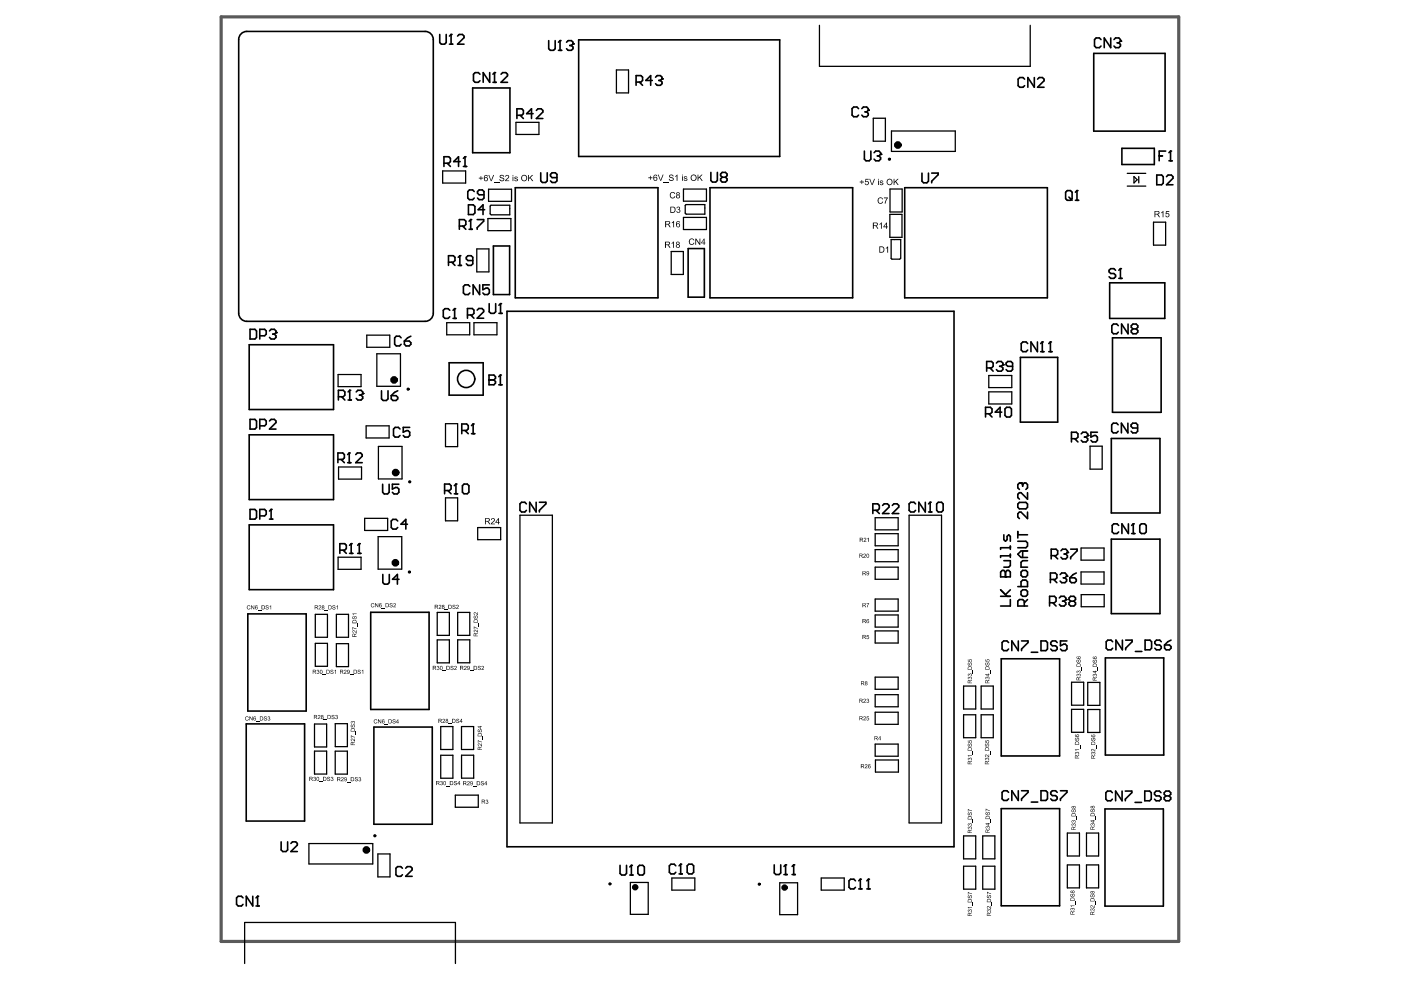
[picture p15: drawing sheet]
<svg xmlns="http://www.w3.org/2000/svg" width="297mm" height="210mm" viewBox="0 0 297 210" stroke-linecap="round" stroke-linejoin="round" font-family="sans-serif">
<path d="M46.9 3.6h203v196h-203z" fill="none" stroke="#5a5a5a" stroke-width=".68"/>
<g fill="none" stroke="#000" stroke-width=".27">
<path d="M130.7 14.8h2.6v4.9h-2.6zM173.7 5.4v8.7h44.7v-8.7M93.9 36.2h4.8v2.6h-4.8zM109.4 25.9h4.9v2.6h-4.9zM185.1 25.1h2.6v4.8h-2.6zM189 27.8h13.5v4.3h-13.5zM239 39.5h3.9M239 36.8h3.9M240.4 37.4l.7 .7-.7 .7zM241.4 37.4v1.4M101.1 52.8h2.6v4.8h-2.6zM103.4 46.3h4.9v2.6h-4.9z"/>
<path d="M103.6 40.1h4.9v2.6h-4.9zM103.9 43.7l.2-.2h4v2h-4l-.2-.2zM142.3 53.3h2.6v4.9h-2.6zM144.9 40.1h4.9v2.6h-4.9zM144.9 46.1h4.9v2.6h-4.9zM145.3 43.5l.1-.1h4v2h-3.9l-.2-.2zM188.7 45.5h2.5v4.8h-2.5zM188.7 40.1h2.6v4.8h-2.6zM188.9 50.8h2.1v3.9l-.2 .2h-1.7l-.2-.1zM244.6 47.1h2.5v4.9h-2.5zM71.7 79.4h4.9v2.6h-4.9zM77.8 71.1h4.8v2.5h-4.8z"/>
<path d="M79.9 75h5v6.9h-5zM94.7 68.4h4.9v2.6h-4.9zM100.5 68.4h4.9v2.6h-4.9zM209.6 79.6h4.9v2.6h-4.9zM71.8 99h4.9v2.6h-4.9zM77.6 90.3h4.9v2.6h-4.9zM80.2 94.7h5v6.8h-5zM94.5 89.8h2.5v4.9h-2.5zM209.6 83.1h4.9v2.5h-4.9zM231.1 94.6h2.6v4.9h-2.6zM71.7 118.1h4.9v2.6h-4.9zM77.3 109.9h4.9v2.6h-4.9z"/>
<path d="M80.2 113.8h5v6.9h-5zM94.5 105.6h2.5v4.8h-2.5zM101.3 111.9h4.9v2.5h-4.9zM110.2 109.2h6.9v65.3h-6.9zM185.6 109.8h4.8v2.5h-4.8zM185.6 113.2h4.8v2.5h-4.8zM185.6 116.5h4.8v2.6h-4.8zM192.7 109.2h6.9v65.3h-6.9zM229.2 116.2h4.9v2.6h-4.9zM66.9 136.4h2.5v4.9h-2.5zM66.9 130.3h2.5v4.8h-2.5zM71.3 136.5h2.6v4.8h-2.6z"/>
<path d="M71.3 130.3h2.6v4.8h-2.6zM92.7 135.7h2.6v4.8h-2.6zM92.7 129.8h2.6v4.9h-2.6zM97 129.8h2.6v4.9h-2.6zM97 135.7h2.6v4.8h-2.6zM185.6 120.2h4.8v2.6h-4.8zM185.6 127h4.8v2.6h-4.8zM185.6 130.4h4.8v2.6h-4.8zM185.6 133.8h4.8v2.5h-4.8zM229.2 121.3h4.9v2.5h-4.9zM229.2 126.1h4.9v2.5h-4.9zM66.7 159.3h2.6v4.8h-2.6z"/>
<path d="M66.7 153.5h2.6v4.9h-2.6zM71.1 159.3h2.5v4.8h-2.5zM71.1 153.4h2.6v4.9h-2.6zM93.4 154h2.6v4.9h-2.6zM97.8 154h2.6v4.9h-2.6zM185.6 143.6h4.8v2.5h-4.8zM185.6 147.3h4.8v2.6h-4.8zM185.6 151h4.8v2.6h-4.8zM185.6 157.8h4.8v2.5h-4.8zM204.3 145.5h2.6v4.8h-2.6zM204.3 151.5h2.6v4.9h-2.6zM208 145.5h2.6v4.8h-2.6z"/>
<path d="M208 151.5h2.6v4.9h-2.6zM227.2 150.4h2.6v4.9h-2.6zM227.2 144.7h2.6v4.8h-2.6zM230.6 150.4h2.6v4.9h-2.6zM230.6 144.7h2.6v4.9h-2.6zM65.5 178.9h13.5v4.3h-13.5zM93.4 160.1h2.6v4.9h-2.6zM96.5 168.6h4.9v2.6h-4.9zM97.9 160.1h2.5v4.9h-2.5zM185.6 161.1h4.9v2.6h-4.9zM204.3 177.2h2.6v4.9h-2.6zM208.4 177.2h2.5v4.9h-2.5z"/>
<path d="M226.3 176.6h2.6v4.9h-2.6zM230.4 176.6h2.5v4.9h-2.5zM80.1 181.1h2.6v4.8h-2.6zM133.6 187.1h3.8v6.8h-3.8zM142.4 186.2h4.9v2.5h-4.9zM165.3 187.2h3.8v6.7h-3.8zM174.1 186.2h4.9v2.5h-4.9zM204.3 183.7h2.6v4.8h-2.6zM208.4 183.7h2.5v4.8h-2.5zM226.3 183.4h2.6v4.9h-2.6zM230.4 183.4h2.5v4.9h-2.5zM51.9 204.3v-8.7h44.7v8.7"/>
</g>
<g fill="none" stroke="#000" stroke-width=".34">
<path d="M51.1 7.2l.8-.5h.4h37.8a1.72 1.72 0 0 1 1.8 1.7v58a1.72 1.72 0 0 1-1.8 1.7h-37.8a1.72 1.72 0 0 1-1.7-1.7v-58l.1-.5zM93.2 7.3v1.7l.4 .4h.7l.3-.4v-1.7M95.3 9.4h.7M95.3 7.7l.3-.4v2.1M97 7.7l.4-.4h.6l.4 .4v.3l-1.4 1.4h1.4M100.2 18.6h7.9v13.8h-7.9zM101.8 15.7l-.4-.3h-.7l-.3 .3v1.4l.3 .4h.7l.4-.4M103.8 15.4v2.1l-1.4-2.1v2.1M104.5 17.5h.7M104.5 15.7l.4-.3v2.1M106.2 15.7l.4-.3h.7l.3 .3v.4l-1.4 1.4h1.4M116.3 8.6v1.7l.4 .4h.7l.3-.4v-1.7"/>
<path d="M118.4 10.7h.7M118.4 9l.3-.4v2.1M120.1 9l.4-.4h.6l.4 .4v.3l-.4 .3M120.8 9.6h.3M121.1 9.6l.4 .4v.3l-.4 .4h-.6l-.4-.4M122.7 8.5h42.6v24.7h-42.6zM134.9 17.4h1l.3-.3v-.7l-.3-.4h-1v2.1M135.6 17.4l.6 .7M138.3 17.1h-1.4l1.1-1.1v2.1M139 16.4l.3-.4h.7l.4 .4v.3l-.4 .4M139.7 17.1h.3M140 17.1l.4 .3v.3l-.4 .4h-.7l-.3-.4"/>
<path d="M217.2 16.8l-.3-.4h-.7l-.3 .4v1.4l.3 .3h.7l.3-.3M219.3 16.4v2.1l-1.4-2.1v2.1M220 16.8l.3-.4h.7l.4 .4v.3l-1.4 1.4h1.4M231.9 11.3h15.1v16.5h-15.1zM233.4 8.4l-.3-.4h-.7l-.3 .4v1.4l.3 .3h.7l.3-.3M235.5 8v2.1l-1.4-2.1v2.1M236.2 8.4l.3-.4h.7l.4 .4v.3l-.4 .4M236.9 9.1h.3M237.2 9.1l.4 .3v.4l-.4 .3h-.7l-.3-.3M94.1 34.6h1.1l.3-.3v-.7l-.3-.4h-1.1v2.1M94.8 34.6l.7 .7M97.6 34.3h-1.4l1-1.1v2.1"/>
<path d="M98.2 33.6l.4-.4v2.1M98.2 35.3h.7M109.2 39.8h30.3v23.3h-30.3zM109.6 24.4h1l.4-.3v-.7l-.4-.3h-1v2M110.3 24.4l.7 .7M113 24.1h-1.3l1-1v2M113.7 23.4l.4-.3h.7l.3 .3v.4l-1.4 1.3h1.4M114.6 36.6v1.7l.4 .4h.7l.3-.4v-1.7M118.1 37.7h-1l-.4-.4v-.3l.4-.4h.6l.4 .4v1.3l-.4 .4h-.6l-.4-.4M150.5 39.8h30.3v23.3h-30.3zM150.7 36.5v1.8l.4 .3h.6l.4-.3v-1.8M153.1 37.6l-.3 .3v.4l.3 .3h.7l.4-.3v-.4l-.4-.3"/>
<path d="M153.1 37.6l-.3-.4v-.3l.3-.4h.7l.4 .4v.3l-.4 .4M153.1 37.6h.7M182 23l-.3-.3h-.7l-.3 .3v1.4l.3 .4h.7l.3-.4M182.7 23l.4-.3h.6l.4 .3v.4l-.4 .3M183.3 32v1.7l.3 .4h.7l.3-.4v-1.7M183.4 23.7h.3M183.7 23.7l.4 .4v.3l-.4 .4h-.6l-.4-.4M185.3 32.4l.4-.4h.7l.3 .4v.3l-.3 .4M186 33.1h.4M186.4 33.1l.3 .3v.3l-.3 .4h-.7l-.4-.4M191.8 39.8h30.3v23.3h-30.3zM195.5 36.7v1.7l.3 .4h.7l.3-.4v-1.7"/>
<path d="M197.5 36.7h1.4v.3l-1.4 1.4v.4M237.9 31.4h6.8v3.5h-6.8zM245.3 37.1h1l.3 .4v1.3l-.3 .4h-1zM245.8 33.1h.7M247.1 32h-1.3v2.1M247.3 37.5l.4-.4h.6l.4 .4v.3l-1.4 1.4h1.4M247.8 34.1h.7M247.8 32.4l.4-.4v2.1M95.1 55.6h1l.4-.4v-.6l-.4-.4h-1v2.1M95.8 55.6l.7 .7M97.1 54.6l.4-.4v2.1M97.1 56.3h.7"/>
<path d="M97.4 47.9h1l.4-.3v-.7l-.4-.3h-1v2M98.1 47.9l.7 .7M99.3 43.4h1l.4 .4v1.3l-.4 .4h-1zM99.5 46.9l.3-.3v2M99.5 48.6h.6M100.2 55.2h-1l-.3-.3v-.3l.3-.4h.7l.3 .4v1.3l-.3 .4h-.7l-.3-.4M100.6 40.6l-.4-.3h-.7l-.3 .3v1.4l.3 .3h.7l.4-.3M101.2 46.6h1.3v.3l-1.3 1.4v.3M102.6 41.3h-1l-.4-.3v-.4l.4-.3h.7l.3 .3v1.4l-.3 .3h-.7l-.4-.3M102.8 44.5h-1.4l1-1.1v2.1M104.6 52.2h3.4v10.3h-3.4zM145.9 52.7h3.4v10.3h-3.4z"/>
<path d="M225.9 40.8l.4-.4h.7l.3 .4v1.3l-.3 .4h-.7l-.4-.4zM226.6 41.8l.7 .7M228 42.5h.7M228 40.8l.3-.4v2.1M235.3 60h11.7v7.5h-11.7zM236.5 57.3l-.3-.3h-.7l-.4 .3v.3l.4 .4h.7l.3 .3v.4l-.3 .3h-.7l-.4-.3M237.2 59h.7M237.2 57.3l.4-.3v2M52.8 73.1h17.9v13.7h-17.9zM53 69.8h1l.4 .4v1.3l-.4 .4h-1zM55.1 71.2h1l.3-.3v-.7l-.3-.4h-1v2.1M57.1 70.2l.4-.4h.7l.3 .4v.3l-.3 .4"/>
<path d="M57.8 70.9h.4M58.2 70.9l.3 .3v.3l-.3 .4h-.7l-.4-.4M85 71.6l-.3-.3h-.7l-.3 .3v1.4l.3 .3h.7l.3-.3M85.7 72.3h1.1l.3 .4v.3l-.3 .3h-.7l-.4-.3zM87.1 71.3l-.7 .3-.7 .7M95.2 76.9h7.2v6.9h-7.2zM95.4 65.8l-.4-.4h-.7l-.3 .4v1.4l.3 .3h.7l.4-.3M96 67.5h.7M96 65.8l.4-.4v2.1M99.1 66.8h1l.4-.4v-.6l-.4-.4h-1v2.1M99.6 60.7l-.3-.3h-.7l-.3 .3v1.4l.3 .4h.7l.3-.4M99.8 66.8l.7 .7"/>
<path d="M101.2 65.8l.3-.4h.7l.3 .4v.3l-1.3 1.4h1.3M101.7 60.4v2.1l-1.4-2.1v2.1M103.7 79.5h1l.4 .4v.3l-.4 .4 .4 .3v.3l-.4 .4h-1zM103.7 64.4v1.7l.4 .3h.6l.4-.3v-1.7M103.7 60.4h-1.3v1l.7-.3h.3l.3 .3v.7l-.3 .4h-.7l-.3-.4M105.7 79.9l.4-.4v2.1M105.8 66.4h.7M105.8 64.7l.3-.3v2M107.5 66h94.8v113.5h-94.8zM209.2 78h1l.4-.3v-.7l-.4-.4h-1v2.1M209.9 78l.7 .7M211.3 77l.3-.4h.7l.3 .4v.3l-.3 .4"/>
<path d="M211.9 77.7h.4M212.3 77.7l.3 .3v.4l-.3 .3h-.7l-.3-.3M214.7 77.7h-1l-.4-.4v-.3l.4-.4h.6l.4 .4v1.4l-.4 .3h-.6l-.4-.3M216.3 75.8h8v13.7h-8zM217.9 72.8l-.3-.3h-.7l-.4 .3v1.4l.4 .4h.7l.3-.4M220 72.5v2.1l-1.4-2.1v2.1M220.6 74.6h.7M220.6 72.8l.4-.3v2.1M222.4 72.8l.3-.3v2.1M222.4 74.6h.6M235.9 71.6h10.3v15.8h-10.3zM237.1 69l-.3-.3h-.7l-.4 .3v1.4l.4 .4h.7l.3-.4"/>
<path d="M239.2 68.7v2.1l-1.4-2.1v2.1M240.2 69.7l-.3-.3v-.4l.3-.3h.7l.3 .3v.4l-.3 .3M240.2 69.7l-.3 .4v.3l.3 .4h.7l.3-.4v-.3l-.3-.4M240.2 69.7h.7M52.8 92.2h17.9v13.7h-17.9zM53 88.9h1l.4 .4v1.3l-.4 .4h-1zM55.1 90.3h1l.3-.4v-.6l-.3-.4h-1v2.1M57.1 89.3l.4-.4h.7l.3 .4v.3l-1.4 1.4h1.4M71.6 97.4h1.1l.3-.3v-.7l-.3-.4h-1.1v2.1M71.7 84.1h1.1l.3-.3v-.7l-.3-.3h-1.1v2M72.3 97.4l.7 .7M72.4 84.1l.7 .7"/>
<path d="M73.7 96.4l.3-.4v2.1M73.7 98.1h.7M73.8 83.1l.3-.3v2M73.8 84.8h.7M75.4 96.4l.4-.4h.7l.3 .4v.3l-1.4 1.4h1.4M75.5 83.1l.4-.3h.7l.3 .3v.3l-.3 .4M76.2 83.8h.4M76.6 83.8l.3 .3v.4l-.3 .3h-.7l-.4-.3M80.9 82.9v1.7l.3 .3h.7l.4-.3v-1.7M83 83.9h1l.3 .3v.4l-.3 .3h-.7l-.3-.3zM84.3 82.9l-.7 .3-.6 .7M84.8 91l-.3-.4h-.7l-.4 .4v1.3l.4 .4h.7l.3-.4"/>
<path d="M86.9 90.6h-1.4v1l.7-.3h.3l.4 .3v.7l-.4 .4h-.7l-.3-.4M97.9 91.3h1l.4-.4v-.7l-.4-.3h-1v2.1M98.6 91.3l.7 .7M100 90.2l.3-.3v2.1M100 92h.7M103.7 80.6h1M105.7 81.6h.7M209 87.7h1l.3-.3v-.7l-.3-.3h-1v2M209.6 87.7l.7 .7M212.4 87.4h-1.4l1-1v2M213.1 86.7l.3-.3h.7l.3 .3v1.4l-.3 .3h-.7l-.3-.3zM227.2 93h1l.3-.3v-.7l-.3-.4h-1v2.1"/>
<path d="M227.9 93l.6 .7M229.2 92l.4-.4h.7l.3 .4v.3l-.3 .4M229.9 92.7h.4M230.3 92.7l.3 .3v.4l-.3 .3h-.7l-.4-.3M232.7 91.6h-1.4v1.1l.7-.4h.3l.4 .4v.7l-.4 .3h-.7l-.3-.3M235.6 93h10.3v15.8h-10.3zM237.1 90.1l-.4-.4h-.7l-.3 .4v1.3l.3 .4h.7l.4-.4M239.1 89.7v2.1l-1.3-2.1v2.1M241.2 90.8h-1l-.4-.4v-.3l.4-.4h.7l.3 .4v1.3l-.3 .4h-.7l-.4-.4M52.8 111.3h17.9v13.7h-17.9zM53 108h1l.4 .4v1.3l-.4 .4h-1zM55.1 109.4h1l.3-.4v-.6l-.3-.4h-1v2.1"/>
<path d="M57.1 110.1h.7M57.1 108.4l.4-.4v2.1M72.1 116.6h1l.3-.3v-.7l-.3-.3h-1v2M72.7 116.6l.7 .7M74.1 115.6l.4-.3v2M74.1 117.3h.7M75.8 115.6l.4-.3v2M75.8 117.3h.7M81.1 102.7v1.7l.4 .3h.7l.3-.3v-1.7M84.3 110.5l-.3-.4h-.7l-.3 .4v1.3l.3 .4h.7l.3-.4M84.6 102.7h-1.4v1l.7-.3h.3l.4 .3v.7l-.4 .3h-.7l-.3-.3M86.4 111.1h-1.4l1-1v2.1"/>
<path d="M94.3 104h1l.3-.3v-.7l-.3-.4h-1v2.1M94.9 104l.7 .7M96.3 103l.4-.4v2.1M96.3 104.7h.7M98 103l.4-.4h.7l.3 .4v1.4l-.3 .3h-.7l-.4-.3zM111.6 106.8l-.3-.3h-.7l-.4 .3v1.4l.4 .4h.7l.3-.4M113.7 106.5v2.1l-1.4-2.1v2.1M114.4 106.5h1.3v.3l-1.3 1.4v.4M185.1 108.2h1l.3-.3v-.7l-.3-.4h-1v2.1M185.7 108.2l.7 .7M187.1 107.2l.4-.4h.7l.3 .4v.3l-1.4 1.4h1.4M189.2 107.2l.3-.4h.7l.4 .4v.3l-1.4 1.4h1.4"/>
<path d="M194.1 106.8l-.3-.3h-.7l-.4 .3v1.4l.4 .4h.7l.3-.4M196.2 106.5v2.1l-1.4-2.1v2.1M196.9 108.6h.7M196.9 106.8l.3-.3v2.1M198.6 106.8l.3-.3h.7l.4 .3v1.4l-.4 .4h-.7l-.3-.4zM212.8 113.4v1l.4 .4 .3-.4v-.7l.4-.3 .3 .3v1.1M212.8 118.9h1.4v1l-.3 .4h-1.1M214.2 115.8v.7M214.2 117.5v.7M214.2 116.1h-2.1v.4M214.2 117.8h-2.1v.4M215.8 114.8h1.7l.4 .3v.7l-.4 .3h-1.7"/>
<path d="M215.8 106.9l.3-.4h1.4l.4 .4v.7l-.4 .3h-1.4l-.3-.3zM215.8 112.7v1.4M215.8 113.4h2.1M216.8 102.7l.4-.3h.3l.4 .3v.7l-.4 .4M216.8 102.7l-.3-.3h-.4l-.3 .3v.7l.3 .4M216.8 102.7v.4M216.8 116.8v1.4M217.9 118.9h-1.1l-.3 .3v1.1h1.4M217.9 104.5v1.3l-1.4-1.3h-.4l-.3 .3v.7l.3 .3M217.9 108.6v1.4l-1.4-1.4h-.4l-.3 .3v.7l.3 .4M217.9 116.8h-1.4l-.7 .7 .7 .7h1.4M222.9 117.8h1l.3-.3v-.7l-.3-.4h-1v2.1"/>
<path d="M223.6 117.8l.6 .7M224.9 116.8l.4-.4h.7l.3 .4v.3l-.3 .4M225.6 117.5h.4M226 117.5l.3 .3v.4l-.3 .3h-.7l-.4-.3M227 116.4h1.4v.4l-1.4 1.4v.3M235.6 114.3h10.3v15.8h-10.3zM237.2 111.4l-.4-.3h-.6l-.4 .3v1.4l.4 .3h.6l.4-.3M239.2 111.1v2l-1.3-2v2M239.9 113.1h.7M239.9 111.4l.4-.3v2M241.6 111.4l.4-.3h.7l.3 .3v1.4l-.3 .3h-.7l-.4-.3zM52.5 130.2h12.4v20.6h-12.4z"/>
<path d="M78.6 129.8h12.4v20.6h-12.4zM81.2 121.8v1.7l.3 .4h.7l.3-.4v-1.7M84.6 122.8h-1.4l1.1-1v2.1M212.1 121.3l.4-.4h.3l.4 .4 .3-.4h.4l.3 .4v1h-2.1zM212.1 126.4h2.1M212.1 125.1l1.4 1.3M212.3 139.7h12.4v20.6h-12.4zM213.2 121.3v1M213.8 136.2l-.3-.3h-.7l-.3 .3v1.4l.3 .4h.7l.3-.4M214.2 127.1v1.4h-2.1M214.2 125.1l-1 1M215.8 124.4h2.1v-1.1l-.4-.3h-.7l-.3 .3v1.1"/>
<path d="M215.9 135.9v2.1l-1.4-2.1v2.1M216.5 125.4l.3-.3h.7l.4 .3v.7l-.4 .3h-.7l-.3-.3zM216.5 121.3l.3-.4h.7l.4 .4v.7l-.4 .3h-.7l-.3-.3zM216.6 135.9h1.4v.3l-1.4 1.4v.4M217.2 128.5v-1l-.4-.4h-.7l-.3 .4v1h2.1M217.9 127.1l-.7 .7M218.6 138.3h1.4M220.7 135.9h1l.4 .3v1.4l-.4 .4h-1zM222.5 127.8h1.1l.3-.3v-.7l-.3-.4h-1.1v2.1M222.7 122.9h1l.4-.4v-.7l-.4-.3h-1v2M223.2 127.8l.7 .7M223.4 122.9l.7 .6"/>
<path d="M224.1 136.2l-.3-.3h-.7l-.3 .3v.4l.3 .3h.7l.3 .4v.3l-.3 .4h-.7l-.3-.4M224.6 126.8l.3-.4h.7l.4 .4v.3l-.4 .4M224.8 121.8l.3-.3h.7l.3 .3v.4l-.3 .3M225.3 127.5h.3M225.5 122.5h.3M225.6 127.5l.4 .3v.3l-.4 .4h-.7l-.3-.4M225.8 122.5l.3 .4v.3l-.3 .3h-.7l-.3-.3M226.2 135.9h-1.4v1l.7-.3h.4l.3 .3v.7l-.3 .4h-.7l-.4-.4M226.8 122.5h1.1l.3 .4v.3l-.3 .3h-.7l-.4-.3zM227 127.5l-.3 .3v.3l.3 .4h.7l.3-.4v-.3l-.3-.3M227 127.5l-.3-.4v-.3l.3-.4h.7l.3 .4v.3l-.3 .4M227 127.5h.7"/>
<path d="M228.2 121.5l-.7 .3-.7 .7M234.4 139.5h12.3v20.6h-12.3zM235.9 136.1l-.3-.4h-.7l-.4 .4v1.3l.4 .4h.7l.3-.4M238 135.7v2.1l-1.4-2.1v2.1M238.7 135.7h1.3v.4l-1.3 1.3v.4M240.7 138.1h1.4M242.8 135.7h1l.4 .4v1.3l-.4 .4h-1zM246.2 136.1l-.3-.4h-.7l-.4 .4v.3l.4 .4h.7l.3 .3v.3l-.3 .4h-.7l-.4-.4M246.9 136.8h1l.4 .3v.3l-.4 .4h-.6l-.4-.4zM248.3 135.7l-.7 .4-.7 .7M52.2 153.5h12.4v20.6h-12.4zM79.3 154.2h12.4v20.6h-12.4z"/>
<path d="M59.6 178.5v1.7l.4 .3h.6l.4-.3v-1.7M61.7 178.8l.3-.3h.7l.3 .3v.4l-1.3 1.3h1.3M212.3 171.4h12.4v20.7h-12.4zM213.8 168l-.3-.3h-.7l-.3 .3v1.4l.3 .3h.7l.3-.3M215.9 167.7v2l-1.4-2v2M216.6 167.7h1.4v.3l-1.4 1.4v.3M218.6 170.1h1.4M220.7 167.7h1l.4 .3v1.4l-.4 .3h-1zM224.1 168l-.3-.3h-.7l-.3 .3v.3l.3 .4h.7l.3 .3v.4l-.3 .3h-.7l-.3-.3M224.8 167.7h1.4v.3l-1.4 1.4v.3M234.3 171.5h12.4v20.6h-12.4zM235.8 168.1l-.3-.4h-.7l-.3 .4v1.3l.3 .4h.7l.3-.4"/>
<path d="M237.9 167.7v2.1l-1.4-2.1v2.1M238.6 167.7h1.4v.4l-1.4 1.3v.4M240.7 170.1h1.3M242.7 167.7h1l.4 .4v1.3l-.4 .4h-1zM246.2 168.1l-.4-.4h-.7l-.3 .4v.3l.3 .4h.7l.4 .3v.3l-.4 .4h-.7l-.3-.4M247.2 168.8l-.4-.4v-.3l.4-.4h.7l.3 .4v.3l-.3 .4M247.2 168.8l-.4 .3v.3l.4 .4h.7l.3-.4v-.3l-.3-.3M247.2 168.8h.7M51.5 190.4l-.3-.4h-.7l-.3 .4v1.3l.3 .4h.7l.3-.4M53.6 190v2.1l-1.4-2.1v2.1M54.3 190.4l.3-.4v2.1M54.3 192.1h.7"/>
<path d="M85.3 184.1l-.3-.4h-.7l-.4 .4v1.4l.4 .3h.7l.3-.3M86 184.1l.4-.4h.6l.4 .4v.3l-1.4 1.4h1.4M131.5 183.5v1.7l.3 .3h.7l.3-.3v-1.7M133.5 185.5h.7M133.5 183.8l.4-.3v2M135.2 183.8l.4-.3h.7l.3 .3v1.4l-.3 .3h-.7l-.4-.3zM143.3 183.6l-.4-.4h-.6l-.4 .4v1.3l.4 .4h.6l.4-.4M144 185.3h.7M144 183.6l.3-.4v2.1M145.7 183.6l.3-.4h.7l.4 .4v1.3l-.4 .4h-.7l-.3-.4zM164.2 183.4v1.7l.3 .3h.7l.3-.3v-1.7M166.2 185.4h.7"/>
<path d="M166.2 183.7l.4-.3v2M167.9 185.4h.7M167.9 183.7l.4-.3v2M181.4 186.8l-.4-.4h-.7l-.3 .4v1.3l.3 .4h.7l.4-.4M182.1 188.5h.7M182.1 186.8l.3-.4v2.1M183.8 188.5h.7M183.8 186.8l.3-.4v2.1"/>
<circle cx="188.6" cy="33.8" r=".17"/>
<circle cx="86.5" cy="82.5" r=".17"/>
<circle cx="98.8" cy="80.3" r="1.83"/>
<circle cx="86.9" cy="102.2" r=".17"/>
<circle cx="86.8" cy="121.3" r=".17"/>
<circle cx="79.5" cy="177.2" r=".17"/>
<circle cx="129.3" cy="187.4" r=".17"/>
<circle cx="161" cy="187.5" r=".17"/>
</g>
<g fill="#000">
<path d="M101.5 37.7h.4v-.4h.1v.4h.4v.2h-.4v.3h-.1v-.3h-.4zM103.5 37.1h.2l.4 1.2 .5-1.2h.2l-.6 1.3h-.1zM104.8 38.7l1 .1zM106 37.2l.6-.1 .3 .4-.5-.3a.24 .24 0 0 0-.3 .3 .24 .24 0 0 0 .4 .1l.4 .3v.3l-.4 .2-.5-.1-.1-.3 .4 .3h.3l.1-.3-.7-.3zM107.2 37.3l.2-.2 .5 .1v.4l-.6 .7h.7v.1h-.9l.7-.9-.2-.3-.5 .3zM109.1 37.6l.4-.2 .3 .3-.5-.1a.21 .21 0 0 0 0 .2 .21 .21 0 0 0 .3 .1 .35 .35 0 0 1 0 .6 .35 .35 0 0 1-.5-.3l.1-.1 .1 .2a.17 .17 0 0 0 .3 0 .17 .17 0 0 0-.1-.3l-.4-.1zM112 37.1h.1v.6l.7-.6h.2l-.5 .5 .6 .8h-.3l-.4-.7-.3 .3v.4h-.1zM137.4 37.6h.4v-.3h.2v.3h.3v.2h-.3v.3h-.2v-.3h-.4zM139.5 37h.1l.5 1.2 .4-1.2h.2l-.5 1.3h-.2zM140.7 38.6l1 .1zM141.9 37.2l.5-.2 .3 .1 .1 .3-.5-.2a.24 .24 0 0 0-.3 .2 .24 .24 0 0 0 .4 .2l.4 .2v.3l-.3 .3-.5-.1-.2-.4 .4 .3h.3l.2-.3-.7-.3zM143.2 37.3l.4-.3v1.3h-.1v-1l-.3 .2z"/>
<path d="M145 37.5l.5-.1 .2 .2-.4-.1a.21 .21 0 0 0 0 .3 .21 .21 0 0 0 .2 0h.1a.35 .35 0 0 1-.1 .6 .35 .35 0 0 1-.5-.3l.1-.1 .2 .2a.17 .17 0 0 0 .2 0 .17 .17 0 0 0-.1-.2l-.4-.2zM147.9 37h.2v.7l.6-.7h.3l-.6 .6 .6 .7h-.2l-.5-.6-.2 .2v.4h-.2zM182.3 38.5h.4v-.3h.1v.3h.4v.2h-.4v.3h-.1v-.3h-.4zM183.5 37.9h.7v.2h-.6v.3h.3l.3 .2v.4l-.3 .3-.4-.1-.2-.2 .2-.1 .2 .2 .3-.1-.1-.5-.5 .1zM184.3 37.9h.2l.4 1.2 .4-1.2h.2l-.5 1.3h-.2zM186.6 38.4l.4-.1 .3 .2-.3-.1a.16 .16 0 0 0-.2-.1 .16 .16 0 0 0-.1 .2 .16 .16 0 0 0 .2 .1l.4 .2v.2l-.2 .2-.3 .1-.3-.3 .2-.1 .1 .2a.17 .17 0 0 0 .3 0 .18 .18 0 0 0-.2-.3l-.4-.2zM189.5 37.9h.1v.7l.7-.7h.2l-.5 .5 .5 .8h-.2l-.5-.6-.2 .2v.4h-.1zM142.1 41l.4-.3 .6 .2 .1 .2-.6-.3-.4 .4v.5l.3 .2 .7-.3-.2 .4-.5 .1-.4-.3zM142.4 51.6l.5-.4v1.3h-.2v-1l-.3 .2zM142.4 47.2l.5-.4v1.4h-.2v-1l-.3 .2zM143.6 43.9l.4-.1 .2 .2-.2 .4 .2 .1 .1 .4-.2 .2h-.5l-.2-.3h.2l.2 .2 .3-.1-.1-.4h-.3l.3-.2v-.3l-.2-.1-.4 .2zM146.2 50.7l.6-.1 .3 .2 .1 .1-.2 .1-.1-.2-.3-.1-.4 .3v.5l.3 .3 .4-.1 .1-.2h.2l-.2 .4h-.4l-.5-.2-.1-.6z"/>
<path d="M147.4 50.6h.2l.7 1v-1h.2v1.3h-.2l-.7-1v1h-.2zM186.2 42.1l.3-.2h.5l.2 .3-.1 .1-.3-.3-.4 .1-.1 .7 .3 .3 .3-.1 .2-.3 .1 .1-.1 .2-.3 .2-.5-.1-.2-.3zM186.5 47.5l.5-.3v1.3h-.2v-1l-.3 .2zM187.4 41.9h.9l-.6 1.3h-.1v-.4l.5-.8h-.7zM187.8 52.6l.5-.4v1.4h-.2v-1.1l-.2 .2zM246.2 45l.5-.3v1.4h-.2v-1.1l-.3 .2zM247.2 44.8h.7v.1h-.5l-.1 .4 .3-.1 .3 .2-.1 .6-.3 .1-.3-.1-.1-.3h.2l.2 .3 .2-.2a.3 .3 0 0 0 0-.4 .3 .3 0 0 0-.4 0h-.2zM104.2 109.9h.5l.2 .2-.1 .4-.5 .5h.6v.2h-.8l.7-.9-.2-.3-.5 .2zM183.1 117.5h.5v.3l-.4 .4 .4 .1h-.6l.4-.5a.18 .18 0 0 0 .1-.2 .18 .18 0 0 0-.2-.1 .18 .18 0 0 0-.2 .2zM183.2 114.1h.4l.1 .3-.5 .4 .5 .1h-.6l.3-.5a.17 .17 0 0 0 .2-.2 .17 .17 0 0 0-.2-.1 .17 .17 0 0 0-.2 .2h-.1zM183.9 114.2l.3-.2v.9h-.1v-.7zM52.4 128.4l.5-.1 .1 .2v.1l-.1-.2h-.3l-.1 .2v.5h.4l.1-.2v.3h-.3l-.3-.1z"/>
<path d="M53.3 128.3l.5 .7 .1-.7v.9l-.5-.7-.1 .7zM54.7 129.4h.7zM56.3 128.4l.5-.1 .2 .2h-.5l.5 .4-.1 .2-.2 .1h-.2l-.2-.3 .3 .2a.18 .18 0 0 0 .2 0 .18 .18 0 0 0 0-.2 .18 .18 0 0 0-.2-.1l-.3-.1zM57.2 128.5l.3-.2v.9l-.1-.7zM67.6 128.4h.5l-.1 .4-.3 .3 .4 .1h-.6l.4-.5a.17 .17 0 0 0 0-.2 .17 .17 0 0 0-.2 .1zM68.8 129.4h.7zM70.5 128.4l.4-.1 .2 .2h-.5l.5 .4v.2l-.2 .1h-.3l-.2-.3 .4 .2a.19 .19 0 0 0 .2-.2 .19 .19 0 0 0-.3-.1l-.2-.2zM71.3 128.5l.3-.2v.9l-.1-.7-.2 .2zM74.8 133.7h.3l.4 .4 .1-.5v.6l-.5-.4a.17 .17 0 0 0-.3 0 .18 .18 0 0 0 .2 .3h-.3zM74.8 130.7l.2-.1-.1 .2a.2 .2 0 0 0-.1 .2 .2 .2 0 0 0 .3 .1 .2 .2 0 0 0 0-.3l.3-.2 .2 .3a.21 .21 0 0 1 0 .3 .21 .21 0 0 1-.3 0l.2-.1-.1-.4h-.1l-.3 .6h-.2l-.1-.2zM74.7 132.9l.9 .5-.8-.3-.1 .4zM74.7 130.1l.9 .1h-.7v.2z"/>
<path d="M75.7 132.2l.1 .7zM78.7 128l.2-.1 .4 .1 .1 .1-.2 .1-.1-.2h-.2l-.2 .3 .2 .4 .5-.2-.2 .2h-.5zM79.5 127.9l.6 .7 .1-.7v.8l-.6-.6-.1 .6zM81 128.9l.7 .1zM82.6 128l.5-.1 .1 .2-.1-.1a.17 .17 0 0 0-.3 0 .17 .17 0 0 0 .1 .2l.3 .2v.3l-.3 .1-.3-.3 .4 .2a.17 .17 0 0 0 .1-.2 .17 .17 0 0 0-.2-.1l-.3-.2zM83.4 128l.2-.1 .3 .1v.3l-.4 .3 .5 .1h-.6l.4-.4a.17 .17 0 0 0-.1-.3 .17 .17 0 0 0-.2 .2zM93 128.4l.2-.2 .3 .1v.3l-.4 .4 .5 .1h-.6l.4-.5a.18 .18 0 0 0 .1-.2 .18 .18 0 0 0-.2-.1 .18 .18 0 0 0-.2 .2zM94.3 129.3h.7zM96 128.4l.4-.2 .2 .3-.2-.1a.16 .16 0 0 0-.2-.1 .16 .16 0 0 0-.1 .1 .16 .16 0 0 0 .2 .2 .26 .26 0 0 1 .2 .3 .26 .26 0 0 1-.3 .2 .26 .26 0 0 1-.2-.3l.2 .2 .3-.1-.5-.3zM96.8 128.3l.1-.1a.37 .37 0 0 1 .3 .4 .37 .37 0 0 1-.3 .4l.4 .1h-.6l.4-.5a.18 .18 0 0 0 0-.3 .18 .18 0 0 0-.3 .2zM100.5 133.6l.3-.1 .4 .4 .1-.4v.6l-.4-.3a.18 .18 0 0 0-.2-.2 .18 .18 0 0 0-.2 .2 .18 .18 0 0 0 .2 .2l-.1 .1-.1-.2zM100.5 130.6l.2-.1-.1 .2a.2 .2 0 0 0-.1 .2 .2 .2 0 0 0 .3 .1 .2 .2 0 0 0 0-.3l.1-.2h.3l.1 .3a.2 .2 0 0 1 0 .3 .2 .2 0 0 1-.3 0l.2-.2a.17 .17 0 0 0 0-.3 .18 .18 0 0 0-.3 .2l-.1 .3h-.3z"/>
<path d="M100.5 129.9l.3-.1 .4 .4 .1-.4v.6l-.5-.4a.17 .17 0 0 0-.3 0 .18 .18 0 0 0 .2 .3 .21 .21 0 0 1-.3-.1 .21 .21 0 0 1 .1-.3zM100.5 132.8l.8 .3v.2l-.7-.3-.1 .4zM101.5 132.1l.1 .7zM183.8 134.7h.4l-.3 .1-.1 .2 .3-.1 .2 .2-.2 .4-.3-.1-.1-.1h.1a.18 .18 0 0 0 .3 0 .18 .18 0 0 0 0-.3 .18 .18 0 0 0-.3 .1zM183.7 127.9h.6l-.4 .8v-.2l.2-.5zM205.2 139.8l.1 .4h.3v-.4h.4v.5l-.2-.1a.18 .18 0 0 0 .2-.2 .18 .18 0 0 0-.2-.1l-.2 .1 .1 .3-.5-.1zM208.9 139.8l.1 .4h.3v-.4h.4v.5l-.2-.1a.18 .18 0 0 0 .2-.2 .18 .18 0 0 0-.2-.1l-.2 .1 .1 .3-.5-.1zM52 152.1l.2-.2h.4l.1 .2-.5-.1-.1 .4 .2 .3 .2-.1 .1-.2 .1 .2-.2 .2-.4-.1zM52.9 151.9l.6 .7 .1-.7v.9l-.6-.7-.1 .7zM54.3 152.9l.7 .1zM56 152l.1-.1 .5 .1-.5 .1 .5 .3-.1 .4-.5-.2-.1-.1 .3 .2 .3-.1-.5-.4zM56.8 152h.4l-.1 .3 .2 .3-.1 .2-.4-.2v-.1l.1 .2 .3-.2-.3-.2 .2-.3-.3 .1z"/>
<path d="M67.2 142.1l.3-.1 .2 .1v.7l-.4 .1-.2-.2h.2a.18 .18 0 0 0 .2 .1 .18 .18 0 0 0 .1-.3 .18 .18 0 0 0-.3 0l.3-.3-.3-.1-.2 .1zM67.4 151.7h.5v.3l-.4 .4h.4h-.6l.4-.4a.17 .17 0 0 0 0-.3 .17 .17 0 0 0-.2 .2zM68.4 143l.7 .1zM68.7 152.6l.6 .1zM70.1 142.1l.1-.1 .5 .1-.5 .1 .5 .3-.1 .4-.5-.1-.1-.2 .3 .2 .3-.1-.1-.2-.3-.1zM70.3 151.7l.5-.1 .1 .2h-.5l.6 .3-.1 .3-.2 .1-.3-.1-.1-.2 .3 .2a.19 .19 0 0 0 .3-.2 .21 .21 0 0 0-.4-.1l-.2-.2zM70.9 142.2l.3-.2v.9l-.1-.7zM71.1 151.7l.3-.1 .2 .2-.1 .2 .1 .1v.2l-.3 .2-.2-.3 .1 .1a.17 .17 0 0 0 .2 .1 .17 .17 0 0 0 .1-.3 .17 .17 0 0 0-.2 0 .19 .19 0 0 0 .2-.2 .19 .19 0 0 0-.2-.2l-.1 .1zM73 142.1h.4v.3l-.3 .4 .4 .1h-.6l.3-.4a.21 .21 0 0 0 .2-.3 .21 .21 0 0 0-.4 0h-.1zM74.4 156.7l.3-.1 .5 .4 .1-.4v.5l-.5-.2a.19 .19 0 0 0-.1-.2 .19 .19 0 0 0-.2 .1 .19 .19 0 0 0 .1 .2v.1l-.2-.1zM74.4 153.7l.2-.1-.1 .2a.17 .17 0 0 0 0 .2 .17 .17 0 0 0 .2 .1 .17 .17 0 0 0 0-.3l.1-.2h.3l.1 .5-.2 .2 .2-.5-.3-.1-.1 .5h-.3l-.1-.2zM74.4 153l.3-.1 .1 .2 .3-.2 .2 .2a.18 .18 0 0 1 0 .2 .18 .18 0 0 1-.3 0h.2l-.1-.3h-.2l-.1 .2-.2-.2a.21 .21 0 0 0-.1 .2 .21 .21 0 0 0 .1 .2l-.2-.1z"/>
<path d="M74.4 155.9l.9 .5-.8-.4-.1 .5zM74.2 143l.7 .1zM75.4 155.2l.1 .7zM75.8 142.1l.2-.1 .5 .1-.6 .1 .6 .3-.1 .4-.6-.1v-.2l.3 .2 .3-.1-.1-.2-.4-.1zM76.7 142.2l.3-.2v.9l-.1-.7zM79.3 152.7l.2-.2h.4l.1 .3-.5-.2-.2 .4 .3 .3h.2l.1-.2 .1 .1-.3 .2-.3-.1zM80.1 152.5l.6 .7 .1-.7v.9l-.6-.7-.1 .7zM81.6 153.5l.7 .1zM83.2 152.6l.3-.1a.18 .18 0 0 1 .2 0 .18 .18 0 0 1 0 .3v-.2l-.4 .1 .6 .4-.2 .3h-.2l-.3-.3 .3 .2 .3-.2-.5-.2zM92.7 141.3h.4l-.1 .3 .2 .3-.2 .1-.4-.1 .1-.1 .3 .2 .1-.2-.3-.2 .2-.3-.4 .1zM93.8 152.5l.2-.1 .3 .1v.3l-.4 .4 .5 .1h-.6l.4-.5a.18 .18 0 0 0 .1-.2 .18 .18 0 0 0-.2-.1 .18 .18 0 0 0-.2 .2zM93.9 142.2l.7 .1z"/>
<path d="M95.1 153.4l.7 .1zM95.5 141.3l.5-.1 .2 .2-.2-.1a.16 .16 0 0 0-.2-.1 .16 .16 0 0 0-.1 .2 .16 .16 0 0 0 .1 .1l.1 .1a.26 .26 0 0 1 .2 .2 .26 .26 0 0 1-.3 .3 .26 .26 0 0 1-.2-.3l.2 .2 .3-.2-.5-.2zM96.4 141.2h.1a.37 .37 0 0 1 .3 .4 .37 .37 0 0 1-.3 .3l.3 .1h-.5l.4-.4a.18 .18 0 0 0 0-.3 .18 .18 0 0 0-.3 .2zM96.8 152.5l.4-.1 .2 .2h-.2a.17 .17 0 0 0-.1-.2 .17 .17 0 0 0-.2 .2 .17 .17 0 0 0 .2 .2 .3 .3 0 0 1 .2 .3 .3 .3 0 0 1-.4 .3 .3 .3 0 0 1-.2-.4l.2 .2a.18 .18 0 0 0 .3 0 .18 .18 0 0 0 0-.3 .18 .18 0 0 0-.2 0l-.3-.1zM98.4 141.3l.2-.1 .3 .1v.3l-.4 .3 .4 .1h-.5l.3-.4a.18 .18 0 0 0 .1-.2 .18 .18 0 0 0-.2-.1 .18 .18 0 0 0-.1 .2zM99.7 142.2l.7 .1zM101.3 157.7l.4-.1 .4 .4 .1-.4v.6l-.4-.3a.19 .19 0 0 0-.2-.2 .19 .19 0 0 0-.2 .2 .19 .19 0 0 0 .2 .2l-.1 .1-.2-.2zM101.3 154.7l.3-.1-.1 .2a.19 .19 0 0 0-.1 .2 .19 .19 0 0 0 .3 .1 .19 .19 0 0 0 0-.3l.1-.2h.2l.2 .4a.18 .18 0 0 1-.1 .2 .18 .18 0 0 1-.2 0l.2-.2a.17 .17 0 0 0-.1-.3 .17 .17 0 0 0-.2 .2l-.1 .3a.29 .29 0 0 1-.4-.1 .29 .29 0 0 1 0-.4zM101.3 156.9l.9 .4v.1l-.8-.3-.1 .4zM101.3 141.3l.5-.1 .1 .2-.1-.1a.16 .16 0 0 0-.2-.1 .16 .16 0 0 0-.2 .2 .16 .16 0 0 0 .2 .1l.1 .1a.26 .26 0 0 1 .2 .2 .26 .26 0 0 1-.3 .3 .26 .26 0 0 1-.2-.3l.2 .2 .3-.2-.6-.2zM102.1 141.2h.2a.37 .37 0 0 1 .3 .4 .37 .37 0 0 1-.4 .3l.4 .1h-.5l.3-.4a.18 .18 0 0 0 0-.3 .18 .18 0 0 0-.2 .2zM102.3 156.2l.1 .7z"/>
<path d="M183.1 152h.5v.3l-.4 .3 .4 .1h-.6l.3-.4a.18 .18 0 0 0 .2-.1 .18 .18 0 0 0-.2-.2 .18 .18 0 0 0-.2 .1zM183.1 148.3l.2-.1a.37 .37 0 0 1 .2 .4 .37 .37 0 0 1-.3 .3l.4 .1h-.6l.2-.3a.23 .23 0 0 0 .3-.2 .23 .23 0 0 0-.3-.2l-.2 .1zM183.8 148.3l.3-.1 .1 .1-.1 .3 .2 .1-.1 .2-.3 .1-.2-.2 .2 .1a.18 .18 0 0 0 .3-.1 .18 .18 0 0 0-.3-.2l.2-.3-.1-.1-.2 .2zM183.8 151.9h.4l-.3 .1-.1 .2h.3l.2 .1-.2 .5-.3-.1-.1-.2h.1a.18 .18 0 0 0 .3 .1 .18 .18 0 0 0 0-.3 .18 .18 0 0 0-.3 0zM205.2 143.6l.7-.1 .2 .4-.3 .1 .2-.1a.18 .18 0 0 0-.2-.3 .18 .18 0 0 0-.1 .2l-.4-.2 .1 .4zM205.2 142.9h.8l.1 .3-.2 .1-.1-.1a.16 .16 0 0 0 .2-.2 .16 .16 0 0 0-.3 0v.1l-.3-.2-.1 .1v.3l-.1-.2zM205.2 140.6l.2-.1-.1 .2 .1 .3 .3-.5h.3v.5l-.2 .1 .2-.4-.2-.1-.2 .4-.3 .1zM205.2 157.8l.2-.1-.1 .2 .1 .3 .3-.5h.3v.5l-.2 .1 .2-.5-.2-.1-.2 .5h-.3zM205.2 157l.1 .3 .3 .1v-.4h.4l.1 .3-.3 .2 .2-.4a.23 .23 0 0 0-.4 0 .23 .23 0 0 0 .1 .4l-.5-.1zM206.2 142l.1 .8zM206.2 159.2l.1 .7zM208.9 157.8l.2-.1-.2 .2 .2 .3 .2-.5 .2-.1 .2 .2v.4l-.3 .1 .2-.5-.2-.1-.2 .5-.2 .1-.2-.2z"/>
<path d="M208.9 143.6l.7-.1 .2 .4-.3 .1 .2-.1a.18 .18 0 0 0-.1-.3 .18 .18 0 0 0-.2 .2l-.3-.2v.4zM208.9 140.6l.3-.1-.2 .2 .2 .3 .2-.5h.3v.5l-.2 .1 .2-.4-.2-.1-.2 .4-.3 .1zM208.9 157l.1 .3 .2 .1v-.4h.4l.1 .3-.2 .2 .1-.4a.23 .23 0 0 0-.3 0 .23 .23 0 0 0 0 .4l-.4-.1zM209.9 159.2l.1 .7zM209.9 142l.1 .8zM227.9 159.6l.7-.2 .2 .4-.2 .2 .1-.4-.3-.1v.3l-.3-.2v.4l-.2-.1zM228 156.5l.2-.1-.2 .2a.19 .19 0 0 0 0 .3 .19 .19 0 0 0 .3 0 .19 .19 0 0 0 0-.3l.1-.2 .3 .1 .1 .3-.2 .3-.1-.1 .2-.2v-.2a.19 .19 0 0 0-.3 0 .19 .19 0 0 0 0 .2l-.2 .2h-.2zM228.3 142.9h.7l.1 .3-.2 .2 .1-.1a.19 .19 0 0 0-.1-.3 .19 .19 0 0 0-.2 .2l-.1-.2a.21 .21 0 0 0-.3 .2 .21 .21 0 0 0 .2 .2l-.2-.1zM228.3 142.3l.2-.1 .2 .1 .3-.1 .1 .3-.2 .2 .1-.4h-.2l-.1 .2-.3-.2v.4l-.2-.1zM228.3 140l.2-.2-.1 .2a.16 .16 0 0 0-.1 .3 .16 .16 0 0 0 .3 0l.2-.5 .3 .2v.4l-.3 .1 .2-.3a.18 .18 0 0 0-.2-.3 .21 .21 0 0 0-.1 .4l-.1 .2h-.3zM227.9 158.9l.9 .1h-.7l.1 .2h-.1zM228.9 158l.1 .7z"/>
<path d="M229.3 141.4v.7zM231.4 159.6l.5-.2 .3 .2-.1 .4-.1-.1 .1-.1-.1-.2h-.2v.2l-.3-.2-.1 .2 .2 .1a.19 .19 0 0 1-.3-.1 .19 .19 0 0 1 .1-.2zM231.4 158.8h.3l.4 .4 .1-.4v.5l-.4-.3a.18 .18 0 0 0-.2-.1 .18 .18 0 0 0-.2 .1 .18 .18 0 0 0 .2 .2v.1l-.2-.1zM231.4 156.6l.2-.1-.1 .1a.19 .19 0 0 0-.1 .3 .19 .19 0 0 0 .3 .1 .19 .19 0 0 0 0-.3l.2-.3 .2 .1 .1 .2-.2 .4v-.6l-.2 .4a.27 .27 0 0 1-.4 .1 .27 .27 0 0 1 0-.4zM231.7 143h.4l.2-.1 .2 .1a.2 .2 0 0 1 .1 .3 .2 .2 0 0 1-.3 0h.1a.17 .17 0 0 0 0-.2 .17 .17 0 0 0-.2-.1 .17 .17 0 0 0-.1 .2l-.2-.2-.1 .3 .1 .1h-.2zM231.7 140l.2-.1-.1 .2 .1 .3 .3-.5h.3l.1 .3a.21 .21 0 0 1-.1 .2 .21 .21 0 0 1-.2 .1l.1-.1a.21 .21 0 0 0 .1-.3 .21 .21 0 0 0-.3-.1 .21 .21 0 0 0-.1 .3l-.1 .2h-.2zM232.4 158v.7zM232.7 141.5l.1 .7zM66.5 164.8l.3-.1 .2 .2-.2 .2 .2 .2v.2l-.3 .1-.3-.2h.2a.18 .18 0 0 0 .2 .1 .18 .18 0 0 0 .1-.3 .18 .18 0 0 0-.3-.1l.2-.3-.3 .1zM67.7 165.7l.7 .1zM69.4 164.8l.5-.1 .1 .2h-.1a.16 .16 0 0 0-.3-.1 .16 .16 0 0 0 0 .2l.1 .1a.27 .27 0 0 1 .3 .3 .27 .27 0 0 1-.5 .2l-.2-.3 .3 .2a.18 .18 0 0 0 .2 0 .18 .18 0 0 0 .1-.3 .18 .18 0 0 0-.3 0l-.2-.2zM70.2 164.8l.2-.1a.22 .22 0 0 1 .3 .2 .22 .22 0 0 1-.2 .2l.2 .1-.1 .3-.3 .1-.2-.2h.2a.18 .18 0 0 0 .2 .1 .18 .18 0 0 0 .1-.3 .18 .18 0 0 0-.3-.1l.2-.1a.21 .21 0 0 0-.1-.2 .21 .21 0 0 0-.3 .1z"/>
<path d="M72.4 164.8h.4v.3l-.4 .4 .5 .1h-.6l.3-.4a.17 .17 0 0 0 .2-.2 .17 .17 0 0 0-.2-.2 .17 .17 0 0 0-.2 .2h-.1zM73.6 165.8l.7 .1zM75.3 164.8h.5l.1 .2h-.2a.16 .16 0 0 0-.2-.2 .16 .16 0 0 0 0 .3h.1a.27 .27 0 0 1 .3 .4 .27 .27 0 0 1-.5 .1l-.2-.2 .3 .1a.18 .18 0 0 0 .2 0 .18 .18 0 0 0 0-.2 .18 .18 0 0 0-.2 0l-.2-.2zM76.1 164.8h.2a.22 .22 0 0 1 .2 .1 .22 .22 0 0 1-.1 .3l.2 .1-.1 .3-.3 .1-.2-.2h.1a.18 .18 0 0 0 .3 0 .18 .18 0 0 0 .1-.2 .18 .18 0 0 0-.3-.1l.2-.2a.21 .21 0 0 0-.2-.1 .21 .21 0 0 0-.2 .1zM93.4 165.7h.4l-.1 .3 .2 .3-.1 .2-.5-.1 .1-.2 .1 .2 .3-.2-.3-.2 .2-.3-.4 .1zM94.6 166.6l.7 .1zM96.3 165.7l.4-.1 .2 .2h-.2a.17 .17 0 0 0-.1-.2 .17 .17 0 0 0-.2 .2 .17 .17 0 0 0 .2 .1v.1a.3 .3 0 0 1 .2 .3 .3 .3 0 0 1-.3 .3 .3 .3 0 0 1-.3-.4l.3 .2a.18 .18 0 0 0 .2 0 .18 .18 0 0 0 0-.3 .18 .18 0 0 0-.2 0l-.2-.2zM99 165.8l.2-.2 .4 .1v.3l-.5 .4 .5 .1h-.6l.4-.5a.18 .18 0 0 0 .1-.2 .18 .18 0 0 0-.2-.1 .18 .18 0 0 0-.2 .2zM100.3 166.7h.7zM102 165.7l.4-.1 .2 .3-.2-.1a.17 .17 0 0 0-.1-.2 .17 .17 0 0 0-.2 .2 .17 .17 0 0 0 .2 .2 .3 .3 0 0 1 .2 .4 .3 .3 0 0 1-.3 .2 .3 .3 0 0 1-.3-.4l.3 .2a.18 .18 0 0 0 .2 0 .18 .18 0 0 0 .1-.2 .18 .18 0 0 0-.3-.1l-.2-.1zM103 169.7l.3-.2a.22 .22 0 0 1 .2 .2 .22 .22 0 0 1-.1 .3l.1 .2-.2 .2a.18 .18 0 0 1-.2 0 .18 .18 0 0 1 0-.2 .19 .19 0 0 0 .2 .1 .19 .19 0 0 0 .1-.2 .19 .19 0 0 0-.2-.1l.2-.1-.1-.3-.2 .2zM183.4 162.1h.5v.3l-.4 .4 .4 .1h-.6l.4-.4a.18 .18 0 0 0 .1-.2 .18 .18 0 0 0-.1-.2 .18 .18 0 0 0-.2 .2h-.2z"/>
<path d="M205.2 175.4l.6-.2 .3 .2-.1 .3-.2 .1 .2-.2a.18 .18 0 0 0-.2-.3 .18 .18 0 0 0-.1 .3l-.2-.2a.16 .16 0 0 0-.2 .1 .16 .16 0 0 0 .1 .2v.1l-.2-.1zM205.2 174.7l.2-.1 .2 .1 .3-.1 .2 .1a.18 .18 0 0 1 0 .3 .18 .18 0 0 1-.3 0l.2-.1-.1-.2h-.2v.2l-.3-.2a.21 .21 0 0 0-.1 .2 .21 .21 0 0 0 .1 .2l-.2-.1zM205.2 172.4l.2-.2-.1 .2a.17 .17 0 0 0 0 .3 .17 .17 0 0 0 .2 0 .17 .17 0 0 0 .1-.2l.1-.2 .2-.1 .1 .6-.2 .1 .2-.5-.2-.1-.2 .5h-.3zM205.2 160.8l.8-.1 .1 .3-.2 .2-.1-.1a.16 .16 0 0 0 .2-.2 .16 .16 0 0 0-.3-.1v.2l-.2-.2-.2 .1 .1 .3zM205.2 171.5l.9 .3v.2l-.8-.3-.1 .4zM205.2 160.1l.9 .1h-.7l.1 .2h-.1zM206.2 173.8l.1 .7zM208.9 160.8l.6-.1 .2 .3-.2 .2v-.1a.16 .16 0 0 0 .1-.2 .16 .16 0 0 0-.3-.1v.2l-.2-.2-.2 .1 .1 .3zM208.9 160h.3l.4 .4 .1-.4v.5l-.4-.3a.21 .21 0 0 0-.4 0 .21 .21 0 0 0 .2 .3l-.2-.1zM209 175.3l.6-.2 .3 .2-.1 .3-.2 .1 .1-.1a.18 .18 0 0 0-.1-.3 .18 .18 0 0 0-.2 .2l-.1-.2a.16 .16 0 0 0-.2 .1 .16 .16 0 0 0 .1 .2v.1l-.2-.1zM209 172.3l.2-.1-.1 .2a.17 .17 0 0 0 0 .2 .17 .17 0 0 0 .2 0 .17 .17 0 0 0 0-.2l.1-.2h.3l.1 .5-.2 .1 .1-.4-.2-.1-.1 .4-.3 .1zM209 171.5l.9 .3v.1l-.8-.3-.1 .4z"/>
<path d="M210 173.7l.1 .8zM227.2 174.7l.7-.1 .2 .4-.2 .1-.1-.1a.17 .17 0 0 0 .2-.2 .17 .17 0 0 0-.3 0l-.1 .1-.1-.2a.16 .16 0 0 0-.2 .1 .16 .16 0 0 0 .1 .2v.1l-.2-.1zM227.2 174l.3-.1 .1 .2 .3-.2 .2 .2a.18 .18 0 0 1 0 .2 .18 .18 0 0 1-.3 .1l.2-.2-.1-.2h-.2v.2l-.2-.2a.21 .21 0 0 0-.2 .2 .21 .21 0 0 0 .1 .3l-.2-.3zM227.2 171.7l.3-.1-.2 .2a.2 .2 0 0 0 .1 .3 .2 .2 0 0 0 .2-.1 .2 .2 0 0 0 0-.3l.1-.1 .3 .1-.1 .5h-.1l.2-.2-.1-.3h-.2l-.2 .5-.3-.2zM228.2 173.2l.1 .7zM231.2 174.7l.7-.2 .2 .2v.3h-.2a.17 .17 0 0 0 .1-.3 .17 .17 0 0 0-.3 .1l-.1 .1-.1-.2a.16 .16 0 0 0-.2 .1 .16 .16 0 0 0 .1 .2v.1l-.2-.1zM231.2 171.7l.3-.2-.2 .3a.2 .2 0 0 0 .1 .2 .2 .2 0 0 0 .2 0 .2 .2 0 0 0 0-.3l.1-.2 .4 .1-.1 .6-.2-.1 .2-.2-.1-.3-.2 .1-.2 .5-.3-.2zM232.2 173.1l.1 .7zM205.2 193l.8-.1 .1 .3-.2 .2-.1-.1a.17 .17 0 0 0 .1-.3 .17 .17 0 0 0-.2 0l-.1 .2-.1-.2a.16 .16 0 0 0-.2 .1 .16 .16 0 0 0 .1 .2v.1l-.2-.2zM205.2 189.9l.2-.1-.1 .2a.17 .17 0 0 0 0 .3 .17 .17 0 0 0 .2 0 .17 .17 0 0 0 .1-.3l.1-.2h.2l.1 .6-.2 .1 .2-.5-.2-.1-.2 .5h-.3zM205.2 189.1l.9 .3v.2l-.8-.3-.1 .4zM205.2 192.3l.9 .1h-.7l.1 .2h-.1z"/>
<path d="M206.2 191.4l.1 .7zM209.3 192.9l.6-.1 .2 .2v.2h-.2a.17 .17 0 0 0 .1-.2 .17 .17 0 0 0-.3 0l-.1 .1-.1-.2a.16 .16 0 0 0-.2 .1 .16 .16 0 0 0 .2 .2l-.1 .1-.1-.1zM209.3 192.2h.4l.3 .4 .1-.5v.6l-.4-.3a.21 .21 0 0 0-.2-.2 .21 .21 0 0 0-.2 .2 .21 .21 0 0 0 .2 .3l-.2-.1zM209.3 189.9l.2-.1-.1 .2a.17 .17 0 0 0-.1 .2 .17 .17 0 0 0 .3 .1 .17 .17 0 0 0 0-.3l.1-.2h.3l.1 .5-.2 .2 .1-.5-.2-.1-.2 .5h-.3zM209.3 189.1l.8 .3v.1l-.7-.3-.1 .4zM210.3 191.4l.1 .7zM227 192.7l.6-.2 .2 .2v.3l-.2 .1 .1-.2a.18 .18 0 0 0-.1-.3 .18 .18 0 0 0-.2 .3l-.2-.2a.16 .16 0 0 0-.2 .1 .16 .16 0 0 0 .2 .2l-.1 .1-.1-.2zM227 189.6l.2-.1-.1 .2a.17 .17 0 0 0-.1 .2 .17 .17 0 0 0 .3 .1 .17 .17 0 0 0 0-.3l.1-.2h.3l.1 .5-.2 .2 .1-.5-.2-.1-.2 .5h-.2l-.2-.2zM226.9 192l.9 .1h-.7l.2 .2h-.2zM228 191.1l.1 .7zM231.2 192.8l.6-.2 .3 .2-.1 .3-.2 .1 .2-.2a.18 .18 0 0 0-.2-.3 .18 .18 0 0 0-.2 .3l-.1-.2a.16 .16 0 0 0-.2 .1 .16 .16 0 0 0 .1 .2v.1l-.2-.2zM231.2 192h.4l.4 .4 .1-.5v.6l-.4-.3a.21 .21 0 0 0-.2-.1 .21 .21 0 0 0-.2 .2 .21 .21 0 0 0 .1 .2l-.2-.1z"/>
<path d="M231.2 189.7l.2-.1-.1 .2a.17 .17 0 0 0 0 .2 .17 .17 0 0 0 .2 .1 .17 .17 0 0 0 0-.3l.1-.2h.3l.1 .5-.2 .2 .2-.5-.3-.1-.1 .5-.3 .1-.1-.3zM232.2 191.2l.1 .7z"/>
<path d="M102.7 37.3l.5-.2 .2 .2-.1 .1-.1-.1-.3-.1-.1 .3-.1 .2 .3-.2 .4 .2v.4l-.2 .3h-.3l-.2-.2zM102.8 38a.28 .28 0 0 0 .5 0 .28 .28 0 0 0-.5 0z"/>
<path d="M108.7 37.1h.1v.2h-.1zM108.7 37.4h.1v1h-.1z"/>
<path d="M110.6 37.7a.5 .5 0 0 0 1 0 .5 .5 0 0 0-1 0zM110.5 37.7a.67 .67 0 0 1 1.3 0 .67 .67 0 0 1-1.3 0z"/>
<path d="M138.6 37.2l.5-.2 .2 .2-.1 .2-.1-.2h-.2l-.2 .2v.3l.3-.2 .3 .1 .1 .4-.2 .3-.3 .1-.3-.2zM138.7 37.9a.28 .28 0 0 0 .5 0 .28 .28 0 0 0-.5 0z"/>
<path d="M144.6 37h.2v.2h-.2zM144.6 37.4h.2v.9h-.2z"/>
<path d="M146.6 37.7a.5 .5 0 0 0 1 0 .5 .5 0 0 0-1 0zM146.4 37.7a.67 .67 0 0 1 1.3 0 .67 .67 0 0 1-1.3 0z"/>
<path d="M186.2 37.9h.1v.2h-.1zM186.2 38.3h.1v.9h-.1z"/>
<path d="M188.1 38.6a.5 .5 0 0 0 1 0 .5 .5 0 0 0-1 0zM188 38.5a.66 .66 0 0 1 1.3 0 .66 .66 0 0 1-1.3 0z"/>
<path d="M141.2 51.4v.4l.7-.1-.2-.3zM141 51.2h.8l.2 .2v.4l-.3 .2 .5 .5h-.2l-.5-.5h-.3v.5h-.2z"/>
<path d="M141.2 47v.5l.6-.1 .1-.1-.1-.3zM141 46.9h.9l.2 .1v.4l-.4 .2 .5 .6h-.2l-.5-.6h-.3v.6h-.2z"/>
<path d="M142.3 44v1l.6-.1 .2-.3-.2-.5zM142.1 43.8h.8l.3 .3v.6l-.2 .4h-.9z"/>
<path d="M143.5 51.6a.21 .21 0 0 0 .4 0 .21 .21 0 0 0-.4 0zM143.5 52.2a.27 .27 0 0 0 .5 0 .27 .27 0 0 0-.5 0zM143.4 51.3l.3-.1 .3 .1 .1 .3-.2 .2 .3 .2-.1 .4-.5 .1-.3-.2v-.3a.17 .17 0 0 0 .2-.2 .17 .17 0 0 0-.1-.1z"/>
<path d="M143.5 41.1a.25 .25 0 0 0 .5 0 .25 .25 0 0 0-.5 0zM143.5 41.7a.27 .27 0 0 0 .5 0 .27 .27 0 0 0-.5 0zM143.5 40.8l.4-.1 .2 .2-.2 .5 .3 .1v.3l-.2 .2h-.4l-.3-.2 .1-.3 .2-.2-.2-.2z"/>
<path d="M143.5 47l.5-.1 .2 .3-.3-.1a.31 .31 0 0 0-.3 0 .31 .31 0 0 0-.1 .4l.2-.2 .3 .1 .2 .2-.1 .5-.3 .1-.4-.1-.1-.7zM143.5 47.8a.3 .3 0 0 0 .6 0 .3 .3 0 0 0-.6 0z"/>
<path d="M149.2 50.8l-.4 .7h.4zM149.2 50.6h.2v.9h.1v.1h-.1v.3h-.2v-.3h-.5z"/>
<path d="M185.3 47.3v.5l.6-.1 .1-.1-.2-.3zM185.1 47.2h.8l.2 .1v.4l-.3 .2 .4 .6h-.2l-.4-.6h-.3v.6h-.2z"/>
<path d="M186.6 52.4v1h.6l.1-.3v-.6zM186.4 52.2h.7l.3 .3 .1 .6-.2 .4-.9 .1z"/>
<path d="M187.9 47.4l-.4 .6h.4zM187.9 47.2h.2v.8h.1l-.1 .5h-.2v-.3h-.6z"/>
<path d="M245 44.9v.4h.6a.23 .23 0 0 0 0-.3 .23 .23 0 0 0-.2-.1zM244.8 44.8l1 .1v.4l-.3 .2 .4 .6h-.2l-.4-.6h-.3v.6h-.2z"/>
<path d="M103 110v.4h.4a.23 .23 0 0 0 .3-.2 .23 .23 0 0 0-.3-.2zM102.8 109.9h1l.1 .4-.4 .3 .5 .6h-.2l-.5-.6h-.3v.6h-.2z"/>
<path d="M105.6 110.1l-.4 .6h.4zM105.6 109.9h.2v.8h.2v.2h-.2v.3h-.2v-.3h-.6z"/>
<path d="M182.3 117.5v.3l.5-.1-.1-.2zM182.2 117.4l.7 .1v.3l-.2 .1 .3 .4-.5-.4h-.2l-.1 .4z"/>
<path d="M182.4 114.1v.3l.5-.1-.1-.2zM182.3 114l.7 .2-.1 .2-.2 .1 .3 .4-.4-.4h-.2v.4h-.1z"/>
<path d="M183.9 117.5l-.1 .4a.22 .22 0 0 0 .1 .2 .22 .22 0 0 0 .3 0 .22 .22 0 0 0 0-.3 .21 .21 0 0 0-.1-.3 .21 .21 0 0 0-.2 0zM183.8 117.5l.2-.1 .2 .2 .1 .4-.2 .3-.4-.2z"/>
<path d="M54.1 128.4h.1a.18 .18 0 0 1 .3-.1 .18 .18 0 0 1 0 .3l-.2-.2-.1 .3h.3l.1 .4-.4 .1-.1-.2zM54.2 128.9a.2 .2 0 0 0 .4 0 .2 .2 0 0 0-.4 0z"/>
<path d="M55.6 128.4v.7h.3l.1-.5zM55.5 128.3l.6 .2v.6l-.6 .1z"/>
<path d="M66.8 128.4v.3l.5-.1-.1-.2zM66.7 128.3l.7 .1-.1 .3-.1 .1 .3 .4h-.2l-.3-.4h-.2l-.1 .4z"/>
<path d="M68.4 128.6a.13 .13 0 0 0 .2 0 .13 .13 0 0 0-.2 0zM68.3 129a.2 .2 0 0 0 .4 0 .2 .2 0 0 0-.4 0zM68.3 128.4h.4l-.1 .3 .2 .3-.2 .2-.4-.1v-.2l.2-.2z"/>
<path d="M69.7 128.4v.7h.4l.1-.6zM69.6 128.3l.7 .2v.5l-.1 .2h-.6z"/>
<path d="M74.8 134.5v.4h.3v-.4zM74.8 134.4h.3l.1 .2 .4-.3-.4 .5v.1h.4v.1h-.9z"/>
<path d="M74.8 131.7v.3h.7l-.1-.4-.4-.1zM74.8 131.6l.2-.2 .5 .1 .1 .6h-.9z"/>
<path d="M80.4 128l.4-.1 .1 .2h-.1a.18 .18 0 0 0-.2-.1 .18 .18 0 0 0-.1 .2l.4 .1-.1 .4h-.4zM80.5 128.5a.18 .18 0 0 0 .3 0 .18 .18 0 0 0-.3 0z"/>
<path d="M81.9 128v.6h.4v-.5zM81.8 127.9l.6 .1 .1 .4-.2 .3h-.5z"/>
<path d="M92.3 128.3v.3l.5-.1-.1-.2zM92.2 128.2l.7 .1-.1 .3-.2 .1 .3 .4-.4-.4h-.2v.4h-.1z"/>
<path d="M93.8 128.5a.15 .15 0 0 0 .3 0 .15 .15 0 0 0-.3 0zM93.8 128.8a.17 .17 0 0 0 .3 0 .17 .17 0 0 0-.3 0zM93.8 128.3h.4l-.1 .3 .2 .3-.2 .2-.4-.1z"/>
<path d="M95.2 128.3v.7h.3l.1-.6zM95.1 128.2l.6 .2 .1 .5-.2 .2h-.5z"/>
<path d="M100.6 134.4l-.1 .4h.3v-.4zM100.5 134.3l.3-.1 .1 .2 .4-.3-.4 .5v.2l.4 .1h-.9z"/>
<path d="M100.6 131.5l-.1 .4h.7l-.1-.4zM100.5 131.4h.7l.1 .6h-.9z"/>
<path d="M183 121.2v.3l.4-.1v-.2zM182.9 121.1l.7 .1v.3l-.3 .1 .4 .4h-.2l-.3-.4h-.2v.4h-.1z"/>
<path d="M183 128v.3l.4-.1v-.2zM182.9 127.9l.7 .1v.2l-.3 .1 .4 .4h-.2l-.3-.3h-.2v.3h-.1z"/>
<path d="M183 131.4v.2h.4v-.2zM182.9 131.3l.7 .1v.2l-.3 .1 .4 .4h-.2l-.3-.4h-.2v.4h-.1z"/>
<path d="M183 134.7v.3l.4-.1-.1-.2zM182.9 134.6l.6 .1v.3l-.2 .1 .3 .4-.4-.4h-.2v.4h-.1z"/>
<path d="M183.8 121.4a.2 .2 0 0 0 .4 0 .2 .2 0 0 0-.4 0zM183.8 121.2h.4l.1 .5-.2 .3h-.3l-.1-.2a.24 .24 0 0 0 .3 .1 .24 .24 0 0 0 .2-.3h-.4z"/>
<path d="M183.8 131.3l.4 .1 .1 .1-.4-.1-.1 .2 .4 .1-.1 .4-.4-.2zM183.8 131.8a.2 .2 0 0 0 .4 0 .2 .2 0 0 0-.4 0z"/>
<path d="M228.3 139.3l.1-.1-.1 .3 .2 .1h.2l-.1-.3 .1-.1h.4v.3l-.2 .2h-.4l-.3-.2zM228.7 139.4a.18 .18 0 0 0 .3 0 .18 .18 0 0 0-.3 0z"/>
<path d="M231.7 139.3l.2-.1v.1a.2 .2 0 0 0-.1 .3 .2 .2 0 0 0 .3 0v-.4l.4 .1v.3l-.3 .2-.5-.2zM232.1 139.4a.2 .2 0 0 0 .4 0 .2 .2 0 0 0-.4 0z"/>
<path d="M53.8 152l.1-.1a.17 .17 0 0 1 .2 0 .17 .17 0 0 1 0 .2 .16 .16 0 0 0-.1-.1 .16 .16 0 0 0-.2 .2v.1h.5l-.2 .5-.4-.2zM53.8 152.5a.2 .2 0 0 0 .4 0 .2 .2 0 0 0-.4 0z"/>
<path d="M55.2 152v.6h.4l.1-.5zM55.1 151.9l.6 .1 .1 .4-.1 .3-.6 .1z"/>
<path d="M66.4 142.1v.3l.5-.1-.1-.2zM66.3 142l.7 .1v.3l-.2 .1 .3 .4-.5-.4h-.2l-.1 .4z"/>
<path d="M66.7 151.7v.3l.4-.1-.1-.2zM66.6 151.6l.6 .1v.3l-.2 .1 .3 .3h-.2l-.2-.3h-.2l-.1 .3z"/>
<path d="M68 142.1l-.1 .3a.22 .22 0 0 0 0 .3 .22 .22 0 0 0 .3 0v-.5zM67.9 142.1h.4l.1 .5-.2 .3-.3-.1z"/>
<path d="M68.2 151.8a.15 .15 0 0 0 .3 0 .15 .15 0 0 0-.3 0zM68.2 152.2a.17 .17 0 0 0 .3 0 .17 .17 0 0 0-.3 0zM68.1 151.7h.5l-.2 .3 .2 .3-.2 .2-.3-.1-.1-.3 .2-.1z"/>
<path d="M69.3 142.1v.7l.4-.1 .1-.5zM69.2 142l.6 .1 .1 .4-.1 .3-.6 .1z"/>
<path d="M69.5 151.7v.7l.5-.1v-.5zM69.4 151.6l.7 .2v.4l-.1 .2h-.6z"/>
<path d="M72.2 142.1v.3l.4-.1v-.2zM72.1 142l.6 .1v.3l-.2 .1 .3 .4-.4-.4h-.2l-.1 .4z"/>
<path d="M73.7 142.3a.2 .2 0 0 0 .4 0 .2 .2 0 0 0-.4 0zM73.6 142.1l.2-.1 .3 .1v.7a.19 .19 0 0 1-.3 .1 .19 .19 0 0 1-.1-.2 .21 .21 0 0 0 .3 0 .21 .21 0 0 0 .1-.2l-.4 .1z"/>
<path d="M74.5 157.5v.4h.3l-.1-.4zM74.4 157.4l.3-.1 .1 .2 .5-.3-.5 .5v.2l.5 .1h-.9z"/>
<path d="M74.5 154.6v.4h.7l-.2-.5zM74.5 154.5h.7l.1 .6h-.9z"/>
<path d="M75.1 142.1v.7l.4-.1v-.5zM75 142l.6 .1 .1 .4-.2 .3-.5 .1z"/>
<path d="M81.1 152.6v-.1a.17 .17 0 0 1 .3 0 .17 .17 0 0 1 0 .3 .16 .16 0 0 0-.2-.2 .16 .16 0 0 0-.1 .2v.1h.4v.4l-.2 .1-.3-.2zM81.1 153.1a.2 .2 0 0 0 .4 0 .2 .2 0 0 0-.4 0z"/>
<path d="M82.5 152.6v.7l.4-.1v-.5zM82.4 152.5l.6 .1 .1 .4-.2 .3-.5 .1z"/>
<path d="M84.3 152.7l-.2 .4h.2zM84.4 152.5v.6h.2l-.2 .3-.1-.2h-.3z"/>
<path d="M91.9 141.3v.3l.4-.1v-.2zM91.8 141.2l.6 .1v.3l-.2 .1 .3 .3-.4-.3h-.2v.3h-.1z"/>
<path d="M93.1 152.5v.3l.4-.1v-.2zM93 152.4h.4a.24 .24 0 0 1 .2 .2 .24 .24 0 0 1-.2 .3l.3 .4-.4-.4h-.2v.4h-.1z"/>
<path d="M93.4 141.4v.3a.23 .23 0 0 0 .1 .2 .23 .23 0 0 0 .3 0 .23 .23 0 0 0-.1-.3v-.3zM93.3 141.3l.3-.1 .2 .2v.5l-.2 .2-.3-.2z"/>
<path d="M94.6 152.6a.15 .15 0 0 0 .3 0 .15 .15 0 0 0-.3 0zM94.6 153a.17 .17 0 0 0 .3 0 .17 .17 0 0 0-.3 0zM94.6 152.4l.4 .1-.1 .8-.4-.1z"/>
<path d="M94.8 141.3v.6h.3l.1-.5zM94.6 141.2l.7 .1 .1 .5-.2 .2h-.6z"/>
<path d="M96 152.5v.7h.3l.2-.3-.1-.3zM95.8 152.4l.7 .1v.7l-.7 .1z"/>
<path d="M97.8 152.6l-.2 .4h.2zM97.8 152.4l.2 .6-.1 .3-.1-.2h-.3z"/>
<path d="M97.7 141.3v.3l.4-.1-.1-.2zM97.5 141.2l.7 .1v.3l-.2 .1 .3 .3-.4-.3h-.2v.3h-.2z"/>
<path d="M99.1 141.5a.2 .2 0 0 0 .4 0 .2 .2 0 0 0-.4 0zM99.1 141.2h.4l.1 .5-.2 .4-.4-.3a.25 .25 0 0 0 .4 .2 .25 .25 0 0 0 .1-.4l-.1 .2-.3-.1z"/>
<path d="M100.6 141.3v.6h.3l.1-.5zM100.4 141.2l.7 .1v.5l-.1 .2h-.6z"/>
<path d="M101.4 158.5v.4h.3v-.4zM101.3 158.4l.3-.1 .2 .3 .4-.4-.4 .5v.2l.4 .1h-.9z"/>
<path d="M101.4 155.6v.4h.7l-.1-.4zM101.4 155.5h.7l.1 .6h-.9z"/>
<path d="M101.5 154.1l.4 .3v-.3zM101.3 154l.7-.1 .2 .2h-.2l-.1 .4z"/>
<path d="M182.3 152v.2h.5l-.1-.2zM182.2 151.9l.7 .1v.2l-.2 .1 .3 .4-.5-.4h-.2l-.1 .4z"/>
<path d="M182.3 148.3v.2h.5v-.2zM182.2 148.2l.7 .1v.2l-.2 .1 .3 .4-.4-.4h-.3l-.1 .4z"/>
<path d="M182.7 144.5v.3h.4l-.1-.3zM182.6 144.4l.6 .1v.3l-.2 .1 .3 .4-.4-.4h-.2l-.1 .4z"/>
<path d="M183.5 144.7a.15 .15 0 0 0 .3 0 .15 .15 0 0 0-.3 0zM183.5 145.1a.17 .17 0 0 0 .3 0 .17 .17 0 0 0-.3 0zM183.4 144.5h.4v.4a.27 .27 0 0 1 0 .4 .27 .27 0 0 1-.4-.1 .27 .27 0 0 1 .1-.4z"/>
<path d="M185.5 156.2v.3l.5-.1-.1-.2zM185.4 156.1l.7 .1-.1 .3-.1 .1 .3 .3h-.2l-.3-.3h-.2l-.1 .3z"/>
<path d="M186.6 156.3l-.3 .4h.3zM186.6 156.1l.2 .6-.1 .2-.1-.2h-.4z"/>
<path d="M205.3 144.3v.5h.3v-.5zM205.2 144.3l.3-.1 .2 .2 .4-.3-.4 .5v.2l.4 .1h-.9z"/>
<path d="M205.3 141.5v.4h.7l-.1-.5zM205.2 141.5l.4-.3 .4 .2 .1 .6h-.9z"/>
<path d="M205.3 158.7v.3h.7l-.1-.4zM205.2 158.6l.4-.2 .4 .1 .1 .6h-.9z"/>
<path d="M209 158.7l-.1 .3h.7l-.1-.4zM208.9 158.6l.3-.2 .4 .1 .1 .6h-.9z"/>
<path d="M209 144.3v.5h.3v-.5zM208.9 144.3l.3-.1 .2 .2 .4-.3-.4 .5v.2l.4 .1h-.9z"/>
<path d="M209 141.5v.4h.7l-.1-.5zM208.9 141.5l.4-.3 .4 .2 .1 .6h-.9z"/>
<path d="M209.1 143l.4 .3v-.3zM208.9 142.9h.6l.1-.1 .2 .2h-.2l-.1 .4z"/>
<path d="M228 155.8l.1-.1v.1a.21 .21 0 0 0-.1 .3 .21 .21 0 0 0 .3 .1l-.1-.2 .1-.3 .5 .1v.4l-.5 .1-.4-.2zM228.3 156a.2 .2 0 0 0 .4 0 .2 .2 0 0 0-.4 0z"/>
<path d="M228.1 157.4l-.1 .4h.7l-.1-.4zM227.9 157.4l.2-.2 .5 .1 .2 .6h-.9z"/>
<path d="M228.3 143.8v.3h.3v-.4zM228.3 143.7l.3-.2 .1 .3 .4-.3-.4 .4v.2l.4 .1h-.9z"/>
<path d="M228.4 140.9l-.1 .3h.7l-.1-.4zM228.3 140.8l.3-.2 .4 .1 .1 .7h-.9z"/>
<path d="M231.4 155.8h.1a.25 .25 0 0 0-.1 .3 .25 .25 0 0 0 .3 .1v-.4l.3-.1 .2 .2-.1 .4h-.4l-.3-.1zM231.7 156a.2 .2 0 0 0 .4 0 .2 .2 0 0 0-.4 0z"/>
<path d="M231.5 157.4l-.1 .4h.7v-.4zM231.4 157.4l.7-.1 .1 .1v.5h-.9z"/>
<path d="M231.8 143.8v.4h.3l-.1-.5zM231.7 143.7l.3-.1 .2 .2 .3-.3-.3 .4v.3l.3 .1h-.8z"/>
<path d="M231.8 140.9v.4h.6v-.5zM231.7 140.8l.3-.1h.4l.1 .7h-.8z"/>
<path d="M231.9 142.5l.3 .2v-.2zM231.7 142.3l.6-.1 .2 .3h-.2l-.1 .3z"/>
<path d="M65.7 164.8v.3l.5-.1-.1-.2zM65.6 164.7h.4a.24 .24 0 0 1 .3 .2 .24 .24 0 0 1-.3 .3l.4 .4-.5-.4h-.2v.4h-.1z"/>
<path d="M67.2 164.9v.3a.23 .23 0 0 0 .3 .3 .23 .23 0 0 0 .1-.4l-.1-.3zM67.1 164.8l.4-.1 .2 .2v.5l-.2 .2-.4-.2z"/>
<path d="M68.6 164.8v.7h.4v-.6zM68.5 164.7l.6 .1v.7l-.6 .1z"/>
<path d="M71.6 164.9v.2h.5l-.1-.2zM71.5 164.8h.4a.24 .24 0 0 1 .3 .2 .24 .24 0 0 1-.3 .3l.3 .3-.4-.3h-.2v.3h-.1z"/>
<path d="M73.1 165.1a.19 .19 0 0 0 .3 0 .19 .19 0 0 0-.3 0zM73 164.9l.3-.1 .2 .1v.5l-.1 .2-.4-.1v-.1l.2 .2 .2-.2v-.2l-.1 .2-.3-.1z"/>
<path d="M74.5 164.9v.6h.3l.1-.6zM74.4 164.8l.6 .1v.7h-.6z"/>
<path d="M92.6 165.7v.3l.5-.1-.1-.2zM92.5 165.6h.4a.24 .24 0 0 1 .3 .2 .24 .24 0 0 1-.3 .3l.3 .4-.4-.4h-.2v.4h-.1z"/>
<path d="M94.1 165.8v.3a.23 .23 0 0 0 .3 .3 .23 .23 0 0 0 0-.4 .19 .19 0 0 0 0-.3 .19 .19 0 0 0-.3 .1zM94.1 165.7l.2-.1 .2 .2v.5l-.2 .2-.3-.2z"/>
<path d="M95.5 165.7v.7h.3l.2-.3-.1-.3zM95.4 165.6l.6 .1v.7l-.6 .1z"/>
<path d="M97.4 165.8l-.3 .3h.3zM97.4 165.6l.2 .5-.1 .4-.1-.3h-.4z"/>
<path d="M98.3 165.7v.3l.5-.1-.1-.2zM98.2 165.6h.4a.24 .24 0 0 1 .3 .3 .24 .24 0 0 1-.3 .2l.3 .4-.4-.4h-.2v.4h-.1z"/>
<path d="M99.8 165.9a.18 .18 0 0 0 .3 0 .18 .18 0 0 0-.3 0zM99.7 165.7l.3-.1 .2 .2v.6l-.3 .1-.2-.2 .1 .1a.21 .21 0 0 0 .3-.1 .21 .21 0 0 0 0-.2l-.3 .1z"/>
<path d="M101.2 165.7v.7h.4l.1-.3-.1-.3zM101.1 165.6l.6 .2v.6l-.6 .1z"/>
<path d="M102.2 169.6v.3l.5-.1-.1-.2zM102.1 169.5h.5a.24 .24 0 0 1 .2 .3 .24 .24 0 0 1-.2 .2l.3 .4-.5-.4h-.2l-.1 .4z"/>
<path d="M103.1 165.8l-.3 .4h.3zM103.1 165.6l.2 .6-.1 .3-.1-.2h-.4z"/>
<path d="M182.7 162.1v.3l.4-.1-.1-.2zM182.5 162l.6 .1 .1 .3-.2 .1 .3 .4-.5-.4h-.1v.4h-.2z"/>
<path d="M184.1 162.1l.3-.1 .2 .2-.4-.1-.1 .2v.1l.3-.1 .2 .2-.2 .4-.3-.1zM184.2 162.6a.18 .18 0 0 0 .3 0 .18 .18 0 0 0-.3 0z"/>
<path d="M205.3 176.1v.4h.3v-.4zM205.2 176l.3-.1 .2 .3 .4-.3-.4 .4v.2l.4 .1h-.9z"/>
<path d="M205.3 173.3v.3h.7l-.1-.4zM205.3 173.1h.7l.1 .6h-.9z"/>
<path d="M205.3 161.5v.4h.3v-.4zM205.2 161.4l.3-.1 .2 .3 .4-.3-.4 .5v.1l.4 .1h-.9z"/>
<path d="M209 161.5l-.1 .4h.3v-.4zM208.9 161.4l.2-.1 .2 .3 .4-.3-.4 .5v.1l.4 .1h-.9z"/>
<path d="M209.1 176v.4h.3l-.1-.4zM209 176l.3-.1 .1 .2 .5-.3-.5 .5v.1l.5 .2h-.9z"/>
<path d="M209.1 173.2v.4h.6l-.1-.5zM209.1 173h.6l.2 .7h-.9z"/>
<path d="M209.1 174.7l.4 .3v-.3zM209 174.6l.6-.1 .3 .2h-.3l-.1 .4z"/>
<path d="M227.3 175.5v.4h.3v-.4zM227.2 175.4l.3-.1 .2 .2 .4-.3-.4 .5v.2l.4 .1h-.9z"/>
<path d="M227.3 172.6v.4h.7l-.1-.5zM227.3 172.5h.7l.1 .6h-.9z"/>
<path d="M227.3 171.1a.15 .15 0 0 0 .3 0 .15 .15 0 0 0-.3 0zM227.6 171.1a.2 .2 0 0 0 .4 0 .2 .2 0 0 0-.4 0zM227.2 171l.3-.1 .1 .2 .1-.2 .3 .1-.1 .4h-.3a.25 .25 0 0 1-.4-.1 .25 .25 0 0 1 0-.3z"/>
<path d="M228 160.3v.4h.3v-.4zM227.9 160.2l.3-.1 .2 .2 .4-.3-.4 .5v.2l.4 .1h-.9z"/>
<path d="M231.3 175.4v.4h.3v-.4zM231.2 175.3l.3-.1 .2 .3 .4-.3-.4 .5v.1l.4 .1h-.9z"/>
<path d="M231.3 172.6v.3h.7l-.1-.4zM231.3 172.4h.7l.1 .6h-.9z"/>
<path d="M231.3 171.1a.15 .15 0 0 0 .3 0 .15 .15 0 0 0-.3 0zM231.6 171.1a.2 .2 0 0 0 .4 0 .2 .2 0 0 0-.4 0zM231.2 171l.3-.1 .1 .1 .1-.2 .4 .2-.1 .4-.4-.1a.25 .25 0 0 1-.3 0 .25 .25 0 0 1-.1-.3z"/>
<path d="M231.4 174.1l.4 .3v-.3zM231.2 174l.7-.1 .2 .2h-.2l-.1 .4z"/>
<path d="M231.5 160.3l-.1 .4h.3v-.4zM231.4 160.2l.2-.1 .2 .3 .4-.3-.4 .4v.2l.4 .1h-.9z"/>
<path d="M205.3 193.7v.4h.3v-.4zM205.2 193.6l.3-.1 .2 .3 .4-.4-.4 .5v.2l.4 .1h-.9z"/>
<path d="M205.3 190.8v.4h.7l-.1-.4zM205.3 190.7h.7l.1 .6h-.9z"/>
<path d="M209.4 193.7l-.1 .4h.3v-.4zM209.3 193.6l.3-.1 .1 .2 .4-.3-.4 .5v.2l.4 .1h-.9z"/>
<path d="M209.4 190.8l-.1 .4h.7l-.1-.5zM209.3 190.7h.7l.1 .6h-.9z"/>
<path d="M227.1 193.4l-.1 .4h.3v-.4zM227 193.3l.3-.1 .1 .2 .4-.3-.4 .5v.2l.4 .1h-.9z"/>
<path d="M227.1 190.5l-.1 .4h.7l-.1-.4zM227 190.4h.7l.1 .6h-.9z"/>
<path d="M227 189.1a.15 .15 0 0 0 .3 0 .15 .15 0 0 0-.3 0zM227.4 189.1a.18 .18 0 0 0 .3 0 .18 .18 0 0 0-.3 0zM227 188.9l.3-.1v.2l.2-.2 .3 .1-.1 .5-.4-.1a.25 .25 0 0 1-.3 0 .25 .25 0 0 1 0-.4z"/>
<path d="M231.3 193.5v.4h.3l-.1-.4zM231.2 193.4l.3-.1 .1 .2 .5-.3-.5 .5v.2l.5 .1h-.9z"/>
<path d="M231.3 190.6v.4h.7l-.1-.4zM231.3 190.5h.7l.1 .6h-.9z"/>
<path d="M231.3 189.2a.14 .14 0 0 0 .2 0 .14 .14 0 0 0-.2 0zM231.6 189.2a.2 .2 0 0 0 .4 0 .2 .2 0 0 0-.4 0zM231.2 189l.3-.1 .1 .2 .1-.2 .3 .1-.1 .5-.4-.1a.25 .25 0 0 1-.3 0 .25 .25 0 0 1 0-.4z"/>
<circle cx="95.6" cy="7.3" r=".17"/>
<circle cx="104.9" cy="15.4" r=".17"/>
<circle cx="118.7" cy="8.6" r=".17"/>
<circle cx="121.5" cy="9.3" r=".17"/>
<circle cx="140.4" cy="16.7" r=".17"/>
<circle cx="237.6" cy="8.7" r=".17"/>
<circle cx="98.6" cy="33.2" r=".17"/>
<circle cx="184.1" cy="23.4" r=".17"/>
<circle cx="186.7" cy="32.7" r=".17"/>
<circle cx="248.2" cy="32" r=".17"/>
<circle cx="97.5" cy="54.2" r=".17"/>
<circle cx="99.8" cy="46.6" r=".17"/>
<circle cx="228.3" cy="40.4" r=".17"/>
<circle cx="237.6" cy="57" r=".17"/>
<circle cx="58.5" cy="70.5" r=".17"/>
<circle cx="96.4" cy="65.4" r=".17"/>
<circle cx="106.1" cy="79.5" r=".17"/>
<circle cx="106.1" cy="64.4" r=".17"/>
<circle cx="212.6" cy="77.3" r=".17"/>
<circle cx="221" cy="72.5" r=".17"/>
<circle cx="222.7" cy="72.5" r=".17"/>
<circle cx="74" cy="96" r=".17"/>
<circle cx="74.1" cy="82.8" r=".17"/>
<circle cx="76.9" cy="83.4" r=".17"/>
<circle cx="100.3" cy="89.9" r=".17"/>
<circle cx="103.7" cy="80.6" r=".17"/>
<circle cx="230.6" cy="92.3" r=".17"/>
<circle cx="57.5" cy="108" r=".17"/>
<circle cx="74.5" cy="115.3" r=".17"/>
<circle cx="76.2" cy="115.3" r=".17"/>
<circle cx="96.7" cy="102.6" r=".17"/>
<circle cx="197.2" cy="106.5" r=".17"/>
<circle cx="216.5" cy="102.4" r=".17"/>
<circle cx="226.3" cy="117.1" r=".17"/>
<circle cx="240.3" cy="111.1" r=".17"/>
<circle cx="213.2" cy="122.3" r=".17"/>
<circle cx="226" cy="127.1" r=".17"/>
<circle cx="226.1" cy="122.2" r=".17"/>
<circle cx="54.6" cy="190" r=".17"/>
<circle cx="133.9" cy="183.5" r=".17"/>
<circle cx="144.3" cy="183.2" r=".17"/>
<circle cx="166.6" cy="183.4" r=".17"/>
<circle cx="168.3" cy="183.4" r=".17"/>
<circle cx="182.4" cy="186.4" r=".17"/>
<circle cx="184.1" cy="186.4" r=".17"/>
</g>
<g fill="none" stroke="#000" stroke-width=".81">
<circle cx="190.4" cy="30.7" r=".41"/>
<circle cx="83.6" cy="80.6" r=".41"/>
<circle cx="83.8" cy="119.3" r=".41"/>
<circle cx="83.9" cy="100.2" r=".41"/>
<circle cx="77.7" cy="180.2" r=".41"/>
</g>
<g fill="none" stroke="#000" stroke-width=".68">
<circle cx="134.7" cy="188.1" r=".34"/>
<circle cx="166.3" cy="188.2" r=".34"/>
</g>
</svg>
